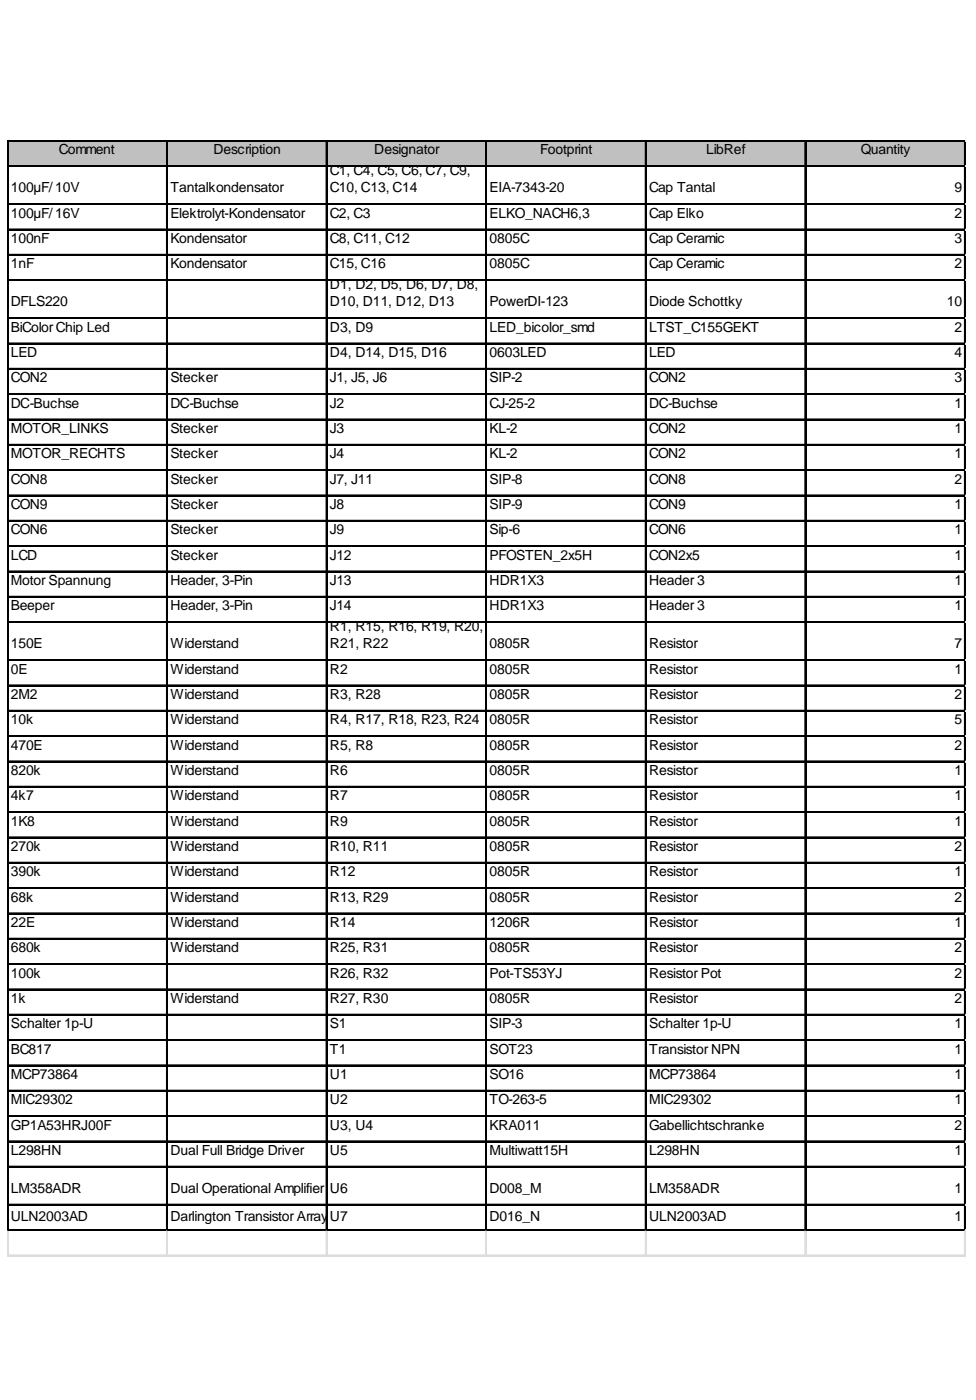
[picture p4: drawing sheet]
<svg xmlns="http://www.w3.org/2000/svg" width="200mm" height="287mm" viewBox="0 0 200 287" stroke-linecap="round" stroke-linejoin="round" font-family="sans-serif">
<defs><g id="words">
<g font-size="2.9">
<text x="12.1" y="31.7">Comment</text>
<text x="43.7" y="31.7">Description</text>
<text x="67.6" y="35.8">C1, C4, C5, C6, C7, C9,</text>
<text x="76.7" y="31.7">Designator</text>
<text x="110.7" y="31.7">Footprint</text>
<text x="144.7" y="31.7">LibRef</text>
<text x="176.4" y="31.7">Quantity</text>
<text x="2.2" y="39.5">100µF/10V</text>
<text x="34.9" y="39.5">Tantalkondensator</text>
<text x="67.6" y="39.5">C10, C13, C14</text>
<text x="100.3" y="39.5">EIA-7343-20</text>
<text x="133" y="39.5">Cap Tantal</text>
<text x="195.6" y="39.5">9</text>
<text x="2.2" y="44.7">100µF/16V</text>
<text x="34.9" y="44.7">Elektrolyt-Kondensator</text>
<text x="67.6" y="44.7">C2, C3</text>
<text x="100.3" y="44.7">ELKO_NACH6,3</text>
<text x="133" y="44.7">Cap Elko</text>
<text x="195.6" y="44.7">2</text>
<text x="2.2" y="49.9">100nF</text>
<text x="34.9" y="49.9">Kondensator</text>
<text x="67.6" y="49.9">C8, C11, C12</text>
<text x="100.3" y="49.9">0805C</text>
<text x="133" y="49.9">Cap Ceramic</text>
<text x="195.6" y="49.9">3</text>
<text x="2.2" y="55">1nF</text>
<text x="34.9" y="55">Kondensator</text>
<text x="67.6" y="55">C15, C16</text>
<text x="67.6" y="59.2">D1, D2, D5, D6, D7, D8,</text>
<text x="100.3" y="55">0805C</text>
<text x="133" y="55">Cap Ceramic</text>
<text x="195.6" y="55">2</text>
<text x="2.2" y="62.8">DFLS220</text>
<text x="67.6" y="62.8">D10, D11, D12, D13</text>
<text x="100.3" y="62.8">PowerDI-123</text>
<text x="133" y="62.8">Diode Schottky</text>
<text x="194" y="62.8">10</text>
<text x="2.2" y="68">BiColor Chip Led</text>
<text x="67.6" y="68">D3, D9</text>
<text x="100.3" y="68">LED_bicolor_smd</text>
<text x="133" y="68">LTST_C155GEKT</text>
<text x="195.6" y="68">2</text>
<text x="2.2" y="73.2">LED</text>
<text x="67.6" y="73.2">D4, D14, D15, D16</text>
<text x="100.3" y="73.2">0603LED</text>
<text x="133" y="73.2">LED</text>
<text x="195.6" y="73.2">4</text>
<text x="2.2" y="78.4">CON2</text>
<text x="2.2" y="83.6">DC-Buchse</text>
<text x="34.9" y="78.4">Stecker</text>
<text x="34.9" y="83.6">DC-Buchse</text>
<text x="67.6" y="78.4">J1, J5, J6</text>
<text x="67.6" y="83.6">J2</text>
<text x="100.3" y="78.4">SIP-2</text>
<text x="100.3" y="83.6">CJ-25-2</text>
<text x="133" y="78.4">CON2</text>
<text x="133" y="83.6">DC-Buchse</text>
<text x="195.6" y="78.4">3</text>
<text x="195.6" y="83.6">1</text>
<text x="2.2" y="88.8">MOTOR_LINKS</text>
<text x="34.9" y="88.8">Stecker</text>
<text x="67.6" y="88.8">J3</text>
<text x="100.3" y="88.8">KL-2</text>
<text x="133" y="88.8">CON2</text>
<text x="195.6" y="88.8">1</text>
<text x="2.2" y="94">MOTOR_RECHTS</text>
<text x="34.9" y="94">Stecker</text>
<text x="67.6" y="94">J4</text>
<text x="100.3" y="94">KL-2</text>
<text x="133" y="94">CON2</text>
<text x="195.6" y="94">1</text>
<text x="2.2" y="99.2">CON8</text>
<text x="34.9" y="99.2">Stecker</text>
<text x="67.6" y="99.2">J7, J11</text>
<text x="100.3" y="99.2">SIP-8</text>
<text x="133" y="99.2">CON8</text>
<text x="195.6" y="99.2">2</text>
<text x="2.2" y="104.4">CON9</text>
<text x="34.9" y="104.4">Stecker</text>
<text x="67.6" y="104.4">J8</text>
<text x="100.3" y="104.4">SIP-9</text>
<text x="133" y="104.4">CON9</text>
<text x="195.6" y="104.4">1</text>
<text x="2.2" y="109.6">CON6</text>
<text x="34.9" y="109.6">Stecker</text>
<text x="67.6" y="109.6">J9</text>
<text x="100.3" y="109.6">Sip-6</text>
<text x="133" y="109.6">CON6</text>
<text x="195.6" y="109.6">1</text>
<text x="2.2" y="114.8">LCD</text>
<text x="2.2" y="120">Motor Spannung</text>
<text x="34.9" y="114.8">Stecker</text>
<text x="34.9" y="120">Header, 3-Pin</text>
<text x="67.6" y="114.8">J12</text>
<text x="67.6" y="120">J13</text>
<text x="100.3" y="114.8">PFOSTEN_2x5H</text>
<text x="100.3" y="120">HDR1X3</text>
<text x="133" y="114.8">CON2x5</text>
<text x="133" y="120">Header 3</text>
<text x="195.6" y="114.8">1</text>
<text x="195.6" y="120">1</text>
<text x="2.2" y="125.2">Beeper</text>
<text x="34.9" y="125.2">Header, 3-Pin</text>
<text x="67.6" y="125.2">J14</text>
<text x="100.3" y="125.2">HDR1X3</text>
<text x="133" y="125.2">Header 3</text>
<text x="195.6" y="125.2">1</text>
<text x="67.6" y="129.3">R1, R15, R16, R19, R20,</text>
<text x="2.2" y="133">150E</text>
<text x="34.9" y="133">Widerstand</text>
<text x="67.6" y="133">R21, R22</text>
<text x="100.3" y="133">0805R</text>
<text x="133" y="133">Resistor</text>
<text x="195.6" y="133">7</text>
<text x="2.2" y="138.2">0E</text>
<text x="2.2" y="143.4">2M2</text>
<text x="34.9" y="138.2">Widerstand</text>
<text x="34.9" y="143.4">Widerstand</text>
<text x="67.6" y="138.2">R2</text>
<text x="67.6" y="143.4">R3, R28</text>
<text x="100.3" y="138.2">0805R</text>
<text x="100.3" y="143.4">0805R</text>
<text x="133" y="138.2">Resistor</text>
<text x="133" y="143.4">Resistor</text>
<text x="195.6" y="138.2">1</text>
<text x="195.6" y="143.4">2</text>
<text x="2.2" y="148.6">10k</text>
<text x="34.9" y="148.6">Widerstand</text>
<text x="67.6" y="148.6">R4, R17, R18, R23, R24</text>
<text x="100.3" y="148.6">0805R</text>
<text x="133" y="148.6">Resistor</text>
<text x="195.6" y="148.6">5</text>
<text x="2.2" y="153.8">470E</text>
<text x="34.9" y="153.8">Widerstand</text>
<text x="67.6" y="153.8">R5, R8</text>
<text x="100.3" y="153.8">0805R</text>
<text x="133" y="153.8">Resistor</text>
<text x="195.6" y="153.8">2</text>
<text x="2.2" y="159">820k</text>
<text x="34.9" y="159">Widerstand</text>
<text x="67.6" y="159">R6</text>
<text x="100.3" y="159">0805R</text>
<text x="133" y="159">Resistor</text>
<text x="195.6" y="159">1</text>
<text x="2.2" y="164.2">4k7</text>
<text x="34.9" y="164.2">Widerstand</text>
<text x="67.6" y="164.2">R7</text>
<text x="100.3" y="164.2">0805R</text>
<text x="133" y="164.2">Resistor</text>
<text x="195.6" y="164.2">1</text>
<text x="2.2" y="169.3">1K8</text>
<text x="34.9" y="169.3">Widerstand</text>
<text x="67.6" y="169.3">R9</text>
<text x="100.3" y="169.3">0805R</text>
<text x="133" y="169.3">Resistor</text>
<text x="195.6" y="169.3">1</text>
<text x="2.2" y="174.5">270k</text>
<text x="2.2" y="179.7">390k</text>
<text x="34.9" y="174.5">Widerstand</text>
<text x="34.9" y="179.7">Widerstand</text>
<text x="67.6" y="174.5">R10, R11</text>
<text x="67.6" y="179.7">R12</text>
<text x="100.3" y="174.5">0805R</text>
<text x="100.3" y="179.7">0805R</text>
<text x="133" y="174.5">Resistor</text>
<text x="133" y="179.7">Resistor</text>
<text x="195.6" y="174.5">2</text>
<text x="195.6" y="179.7">1</text>
<text x="2.2" y="184.9">68k</text>
<text x="34.9" y="184.9">Widerstand</text>
<text x="67.6" y="184.9">R13, R29</text>
<text x="100.3" y="184.9">0805R</text>
<text x="133" y="184.9">Resistor</text>
<text x="195.6" y="184.9">2</text>
<text x="2.2" y="190.1">22E</text>
<text x="34.9" y="190.1">Widerstand</text>
<text x="67.6" y="190.1">R14</text>
<text x="100.3" y="190.1">1206R</text>
<text x="133" y="190.1">Resistor</text>
<text x="195.6" y="190.1">1</text>
<text x="2.2" y="195.3">680k</text>
<text x="34.9" y="195.3">Widerstand</text>
<text x="67.6" y="195.3">R25, R31</text>
<text x="100.3" y="195.3">0805R</text>
<text x="133" y="195.3">Resistor</text>
<text x="195.6" y="195.3">2</text>
<text x="2.2" y="200.5">100k</text>
<text x="67.6" y="200.5">R26, R32</text>
<text x="100.3" y="200.5">Pot-TS53YJ</text>
<text x="133" y="200.5">Resistor Pot</text>
<text x="195.6" y="200.5">2</text>
<text x="2.2" y="205.7">1k</text>
<text x="34.9" y="205.7">Widerstand</text>
<text x="67.6" y="205.7">R27, R30</text>
<text x="100.3" y="205.7">0805R</text>
<text x="133" y="205.7">Resistor</text>
<text x="195.6" y="205.7">2</text>
<text x="2.2" y="210.9">Schalter 1p-U</text>
<text x="67.6" y="210.9">S1</text>
<text x="100.3" y="210.9">SIP-3</text>
<text x="133" y="210.9">Schalter 1p-U</text>
<text x="195.6" y="210.9">1</text>
<text x="2.2" y="216.1">BC817</text>
<text x="2.2" y="221.3">MCP73864</text>
<text x="67.6" y="216.1">T1</text>
<text x="67.6" y="221.3">U1</text>
<text x="100.3" y="216.1">SOT23</text>
<text x="100.3" y="221.3">SO16</text>
<text x="133" y="216.1">Transistor NPN</text>
<text x="133" y="221.3">MCP73864</text>
<text x="195.6" y="216.1">1</text>
<text x="195.6" y="221.3">1</text>
<text x="2.2" y="226.5">MIC29302</text>
<text x="67.6" y="226.5">U2</text>
<text x="100.3" y="226.5">TO-263-5</text>
<text x="133" y="226.5">MIC29302</text>
<text x="195.6" y="226.5">1</text>
<text x="2.2" y="231.7">GP1A53HRJ00F</text>
<text x="67.6" y="231.7">U3, U4</text>
<text x="100.3" y="231.7">KRA011</text>
<text x="133" y="231.7">Gabellichtschranke</text>
<text x="195.6" y="231.7">2</text>
<text x="2.2" y="236.9">L298HN</text>
<text x="34.9" y="236.9">Dual Full Bridge Driver</text>
<text x="67.6" y="236.9">U5</text>
<text x="100.3" y="236.9">Multiwatt15H</text>
<text x="133" y="236.9">L298HN</text>
<text x="195.6" y="236.9">1</text>
<text x="2.2" y="244.7">LM358ADR</text>
<text x="34.9" y="244.7">Dual Operational Amplifier</text>
<text x="67.6" y="244.7">U6</text>
<text x="100.3" y="244.7">D008_M</text>
<text x="133" y="244.7">LM358ADR</text>
<text x="195.6" y="244.7">1</text>
<text x="2.2" y="250.4">ULN2003AD</text>
<text x="34.9" y="250.4">Darlington Transistor Array</text>
<text x="67.6" y="250.4">U7</text>
<text x="100.3" y="250.4">D016_N</text>
<text x="133" y="250.4">ULN2003AD</text>
<text x="195.6" y="250.4">1</text>
</g>
</g></defs>
<path d="M1.6 29h196.3v5.3h-196.3z" fill="#c0c0c0"/>
<g fill="none" stroke="#000" stroke-width=".26">
<path d="M1.4 28.8v223.7M1.6 28.8v223.7M1.7 28.8h196.2M1.7 28.9h196.2M1.7 34h196.2M1.7 34.1h196.2M34.1 29.1v223.4M34.3 29.1v223.4M66.9 29.1v223.4M67 29.1v223.4M99.6 29.1v223.4M99.7 29.1v223.4"/>
<path d="M132.3 29.1v223.4M132.4 29.1v223.4M165 29.1v223.4M165.1 29.1v223.4M197.7 29.1v223.4M197.8 29.1v223.4M1.7 41.8h196.2M1.7 41.9h196.2M1.7 47h196.2M1.7 47.1h196.2M1.7 52.2h196.2M1.7 52.3h196.2"/>
<path d="M1.7 57.4h196.2M1.7 57.5h196.2M1.7 65.2h196.2M1.7 65.3h196.2M1.7 70.4h196.2M1.7 70.5h196.2M1.7 75.6h196.2M1.7 75.7h196.2M1.7 80.8h196.2M1.7 80.9h196.2M1.7 86h196.2M1.7 86.1h196.2"/>
<path d="M1.7 91.2h196.2M1.7 91.3h196.2M1.7 96.4h196.2M1.7 96.5h196.2M1.7 101.5h196.2M1.7 101.7h196.2M1.7 106.7h196.2M1.7 106.9h196.2M1.7 111.9h196.2M1.7 112.1h196.2M1.7 117.1h196.2M1.7 117.3h196.2"/>
<path d="M1.7 122.3h196.2M1.7 122.5h196.2M1.7 127.5h196.2M1.7 127.7h196.2M1.7 135.3h196.2M1.7 135.4h196.2M1.7 140.5h196.2M1.7 140.6h196.2M1.7 145.7h196.2M1.7 145.8h196.2M1.7 150.9h196.2M1.7 151h196.2"/>
<path d="M1.7 156.1h196.2M1.7 156.2h196.2M1.7 161.3h196.2M1.7 161.4h196.2M1.7 166.5h196.2M1.7 166.6h196.2M1.7 171.7h196.2M1.7 171.8h196.2M1.7 176.9h196.2M1.7 177h196.2M1.7 182.1h196.2M1.7 182.2h196.2"/>
<path d="M1.7 187.3h196.2M1.7 187.4h196.2M1.7 192.5h196.2M1.7 192.6h196.2M1.7 197.7h196.2M1.7 197.8h196.2M1.7 202.9h196.2M1.7 203h196.2M1.7 208.1h196.2M1.7 208.2h196.2M1.7 213.2h196.2M1.7 213.4h196.2"/>
<path d="M1.7 218.4h196.2M1.7 218.6h196.2M1.7 223.6h196.2M1.7 223.8h196.2M1.7 228.8h196.2M1.7 229h196.2M1.7 234h196.2M1.7 234.2h196.2M1.7 239.2h196.2M1.7 239.4h196.2M1.7 247h196.2M1.7 247.2h196.2"/>
<path d="M1.7 252.2h196.2M1.7 252.3h196.2"/>
</g>
<g fill="none" stroke="#dadcdd" stroke-width=".26">
<path d="M197.9 28.8h.1M1.4 252.5v5.2M1.6 252.5v5.2M34.1 252.5v5.2M34.3 252.5v5.2M66.9 252.5v5.2M67 252.5v5.2M99.6 252.5v5.2M99.7 252.5v5.2M132.3 252.5v5.2M132.4 252.5v5.2M165 252.5v5.2"/>
<path d="M165.1 252.5v5.2M197.7 252.5v5.2M197.8 252.5v5.2"/>
</g>
<path d="M197.9 28.8l.1 .3z" fill="#dadcdd"/>
<path d="M197.9 34h.1" fill="none" stroke="#dadcdd" stroke-width=".26"/>
<path d="M197.9 34l.1 .3z" fill="#dadcdd"/>
<path d="M197.9 41.8h.1" fill="none" stroke="#dadcdd" stroke-width=".26"/>
<path d="M197.9 41.8l.1 .3z" fill="#dadcdd"/>
<path d="M197.9 47h.1" fill="none" stroke="#dadcdd" stroke-width=".26"/>
<path d="M197.9 47l.1 .3z" fill="#dadcdd"/>
<path d="M197.9 52.2h.1" fill="none" stroke="#dadcdd" stroke-width=".26"/>
<path d="M197.9 52.2l.1 .2z" fill="#dadcdd"/>
<path d="M197.9 57.4h.1" fill="none" stroke="#dadcdd" stroke-width=".26"/>
<path d="M197.9 57.4l.1 .2z" fill="#dadcdd"/>
<path d="M197.9 65.2h.1" fill="none" stroke="#dadcdd" stroke-width=".26"/>
<path d="M197.9 65.2l.1 .2z" fill="#dadcdd"/>
<path d="M197.9 70.4h.1" fill="none" stroke="#dadcdd" stroke-width=".26"/>
<path d="M197.9 70.4l.1 .2z" fill="#dadcdd"/>
<path d="M197.9 75.6h.1" fill="none" stroke="#dadcdd" stroke-width=".26"/>
<path d="M197.9 75.6l.1 .2z" fill="#dadcdd"/>
<path d="M197.9 80.8h.1" fill="none" stroke="#dadcdd" stroke-width=".26"/>
<path d="M197.9 80.8l.1 .2z" fill="#dadcdd"/>
<path d="M197.9 86h.1" fill="none" stroke="#dadcdd" stroke-width=".26"/>
<path d="M197.9 86l.1 .2z" fill="#dadcdd"/>
<path d="M197.9 91.2h.1" fill="none" stroke="#dadcdd" stroke-width=".26"/>
<path d="M197.9 91.2l.1 .2z" fill="#dadcdd"/>
<path d="M197.9 96.4h.1" fill="none" stroke="#dadcdd" stroke-width=".26"/>
<path d="M197.9 96.4l.1 .2z" fill="#dadcdd"/>
<path d="M197.9 101.5h.1" fill="none" stroke="#dadcdd" stroke-width=".26"/>
<path d="M197.9 101.5l.1 .3z" fill="#dadcdd"/>
<path d="M197.9 106.7h.1" fill="none" stroke="#dadcdd" stroke-width=".26"/>
<path d="M197.9 106.7l.1 .3z" fill="#dadcdd"/>
<path d="M197.9 111.9h.1" fill="none" stroke="#dadcdd" stroke-width=".26"/>
<path d="M197.9 111.9l.1 .3z" fill="#dadcdd"/>
<path d="M197.9 117.1h.1" fill="none" stroke="#dadcdd" stroke-width=".26"/>
<path d="M197.9 117.1l.1 .3z" fill="#dadcdd"/>
<path d="M197.9 122.3h.1" fill="none" stroke="#dadcdd" stroke-width=".26"/>
<path d="M197.9 122.3l.1 .3z" fill="#dadcdd"/>
<path d="M197.9 127.5h.1" fill="none" stroke="#dadcdd" stroke-width=".26"/>
<path d="M197.9 127.5l.1 .3z" fill="#dadcdd"/>
<path d="M197.9 135.3h.1" fill="none" stroke="#dadcdd" stroke-width=".26"/>
<path d="M197.9 135.3l.1 .3z" fill="#dadcdd"/>
<path d="M197.9 140.5h.1" fill="none" stroke="#dadcdd" stroke-width=".26"/>
<path d="M197.9 140.5l.1 .3z" fill="#dadcdd"/>
<path d="M197.9 145.7h.1" fill="none" stroke="#dadcdd" stroke-width=".26"/>
<path d="M197.9 145.7l.1 .3z" fill="#dadcdd"/>
<path d="M197.9 150.9h.1" fill="none" stroke="#dadcdd" stroke-width=".26"/>
<path d="M197.9 150.9l.1 .3z" fill="#dadcdd"/>
<path d="M197.9 156.1h.1" fill="none" stroke="#dadcdd" stroke-width=".26"/>
<path d="M197.9 156.1l.1 .3z" fill="#dadcdd"/>
<path d="M197.9 161.3h.1" fill="none" stroke="#dadcdd" stroke-width=".26"/>
<path d="M197.9 161.3l.1 .3z" fill="#dadcdd"/>
<path d="M197.9 166.5h.1" fill="none" stroke="#dadcdd" stroke-width=".26"/>
<path d="M197.9 166.5l.1 .3z" fill="#dadcdd"/>
<path d="M197.9 171.7h.1" fill="none" stroke="#dadcdd" stroke-width=".26"/>
<path d="M197.9 171.7l.1 .2z" fill="#dadcdd"/>
<path d="M197.9 176.9h.1" fill="none" stroke="#dadcdd" stroke-width=".26"/>
<path d="M197.9 176.9l.1 .2z" fill="#dadcdd"/>
<path d="M197.9 182.1h.1" fill="none" stroke="#dadcdd" stroke-width=".26"/>
<path d="M197.9 182.1l.1 .2z" fill="#dadcdd"/>
<path d="M197.9 187.3h.1" fill="none" stroke="#dadcdd" stroke-width=".26"/>
<path d="M197.9 187.3l.1 .2z" fill="#dadcdd"/>
<path d="M197.9 192.5h.1" fill="none" stroke="#dadcdd" stroke-width=".26"/>
<path d="M197.9 192.5l.1 .2z" fill="#dadcdd"/>
<path d="M197.9 197.7h.1" fill="none" stroke="#dadcdd" stroke-width=".26"/>
<path d="M197.9 197.7l.1 .2z" fill="#dadcdd"/>
<path d="M197.9 202.9h.1" fill="none" stroke="#dadcdd" stroke-width=".26"/>
<path d="M197.9 202.9l.1 .2z" fill="#dadcdd"/>
<path d="M197.9 208.1h.1" fill="none" stroke="#dadcdd" stroke-width=".26"/>
<path d="M197.9 208.1l.1 .2z" fill="#dadcdd"/>
<path d="M197.9 213.2h.1" fill="none" stroke="#dadcdd" stroke-width=".26"/>
<path d="M197.9 213.2l.1 .3z" fill="#dadcdd"/>
<path d="M197.9 218.4h.1" fill="none" stroke="#dadcdd" stroke-width=".26"/>
<path d="M197.9 218.4l.1 .3z" fill="#dadcdd"/>
<path d="M197.9 223.6h.1" fill="none" stroke="#dadcdd" stroke-width=".26"/>
<path d="M197.9 223.6l.1 .3z" fill="#dadcdd"/>
<path d="M197.9 228.8h.1" fill="none" stroke="#dadcdd" stroke-width=".26"/>
<path d="M197.9 228.8l.1 .3z" fill="#dadcdd"/>
<path d="M197.9 234h.1" fill="none" stroke="#dadcdd" stroke-width=".26"/>
<path d="M197.9 234l.1 .3z" fill="#dadcdd"/>
<path d="M197.9 239.2h.1" fill="none" stroke="#dadcdd" stroke-width=".26"/>
<path d="M197.9 239.2l.1 .3z" fill="#dadcdd"/>
<path d="M197.9 247h.1" fill="none" stroke="#dadcdd" stroke-width=".26"/>
<path d="M197.9 247l.1 .3z" fill="#dadcdd"/>
<path d="M197.9 252.2h.1" fill="none" stroke="#dadcdd" stroke-width=".26"/>
<path d="M197.9 252.2l.1 .3z" fill="#dadcdd"/>
<path d="M1.4 257.4h196.6M1.4 257.5h196.6" fill="none" stroke="#dadcdd" stroke-width=".26"/>
<use href="#words"/>
</svg>
